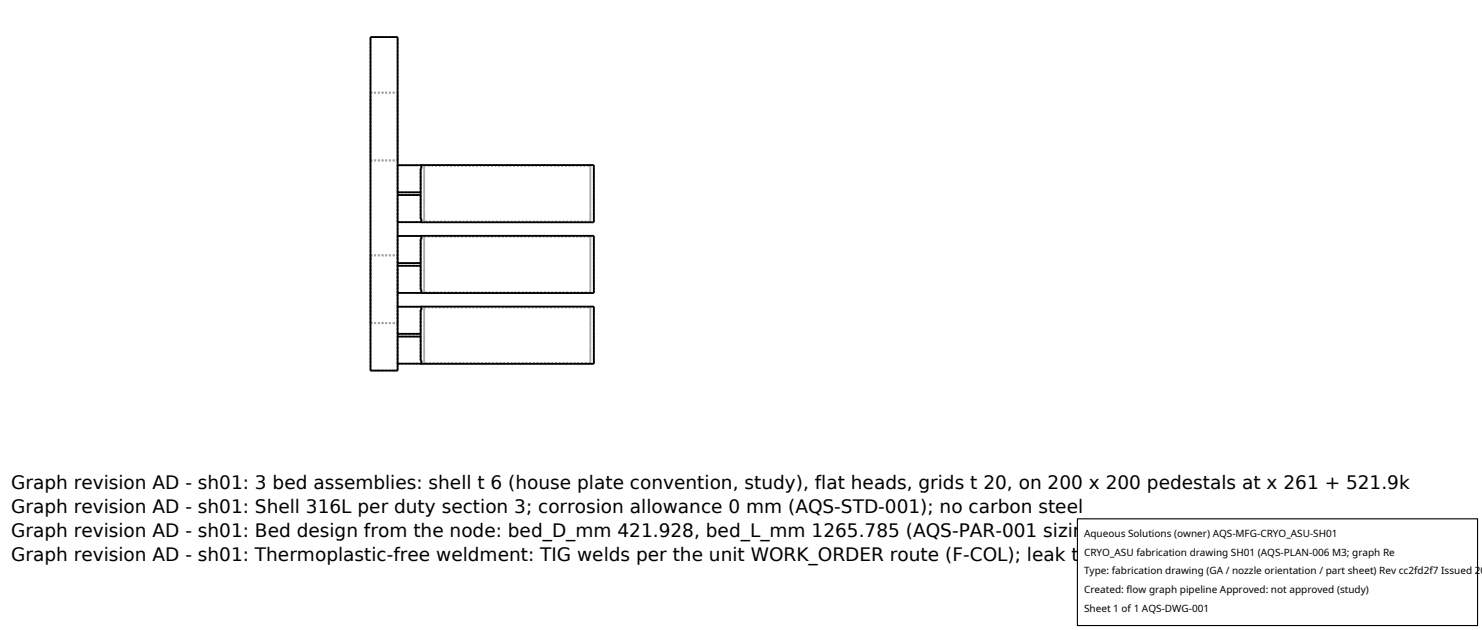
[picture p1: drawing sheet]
<svg xmlns="http://www.w3.org/2000/svg" width="212mm" height="90mm" viewBox="0 0 212 90" stroke-linecap="round" stroke-linejoin="round" font-family="sans-serif">
<defs><g id="words">
<g font-size="2.6">
<text x="1.6" y="69.8">Graph revision AD - sh01: 3 bed assemblies: shell t 6 (house plate convention, study), flat heads, grids t 20, on 200 x 200 pedestals at x 261 + 521.9k</text>
<text x="1.6" y="73.3">Graph revision AD - sh01: Shell 316L per duty section 3; corrosion allowance 0 mm (AQS-STD-001); no carbon steel</text>
<text x="1.6" y="76.7">Graph revision AD - sh01: Bed design from the node: bed_D_mm 421.928, bed_L_mm 1265.785 (AQS-PAR-001 sizing)</text>
<text x="1.6" y="80.2">Graph revision AD - sh01: Thermoplastic-free weldment: TIG welds per the unit WORK_ORDER route (F-COL); leak test of each bed</text>
</g>
<g font-size="1.4">
<text x="154.8" y="76.6">Aqueous Solutions (owner) AQS-MFG-CRYO_ASU-SH01</text>
<text x="154.8" y="79.3">CRYO_ASU fabrication drawing SH01 (AQS-PLAN-006 M3; graph Re</text>
<text x="154.8" y="82">Type: fabrication drawing (GA / nozzle orientation / part sheet) Rev cc2fd2f7 Issued 20</text>
<text x="154.8" y="84.7">Created: flow graph pipeline Approved: not approved (study)</text>
<text x="154.8" y="87.4">Sheet 1 of 1 AQS-DWG-001</text>
</g>
</g></defs>
<g fill="none" stroke="#a0a0a0" stroke-width=".26" stroke-dasharray=".3 .3" stroke-linecap="butt">
<path d="M52.9 5.3h3.9M52.9 13.2h3.9M52.9 36.5h3.9M52.9 22.9h3.9M52.9 22.9v-9.7M56.8 38v-.4M56.8 37.6v-3.9M56.8 31.7v-3.9M56.8 27.5v-3.9M56.8 22.9v-9.7M56.8 37.6v-1.1M56.8 38h3.3"/>
<path d="M56.8 37.6h3.3M56.8 33.7h3.4M56.8 31.7h3.4M56.8 27.8h3.3M56.8 27.5h3.3M56.8 23.6h3.4M60.1 38v3.4M60.1 34.2v3.4M60.1 27.8v3.5M60.1 24.1v3.4M60.1 31.3v-7.2M60.2 34.2v-.5"/>
<path d="M60.2 34.2h-.1M60.2 33.7h-.1M60.2 31.7h-.1M60.2 31.3h-.1M60.2 31.7v-.4M60.2 24.1v-.5M60.2 24.1h-.1M60.2 23.6h-.1M60.2 33.7v.5M60.2 31.3v.4M60.2 23.6v.5M60.6 23.7h23.7"/>
<path d="M60.6 23.7v7.9M60.6 31.6v-7.9M60.6 33.8h23.7M60.6 33.8v7.9M84.3 23.7v7.9M84.3 31.6v-7.9M84.3 33.8v7.9M84.3 31.6h-23.7M84.8 31.7v-8.1M52.9 52.9h3.9M52.9 52.9v-47.6M52.9 46.1v-9.6"/>
<path d="M52.9 46.1h3.9M56.8 43.8h3.4M56.8 47.7v-3.9M56.8 51.9v-3.8M56.8 51.9h3.4M56.8 48.1h3.3M56.8 47.7h3.3M56.8 52.9v-47.6M56.8 43.8v-2M56.8 41.8v-3.8M56.8 46.1v-2.3M56.8 41.8h3.4"/>
<path d="M60.1 51.5v-7.2M60.1 44.3v3.4M60.1 48.1v3.4M60.1 41.4v-7.2M60.2 43.8h-.1M60.2 44.3v-.5M60.2 51.9v-.4M60.2 51.9h-.1M60.2 51.5v.4M60.2 51.5h-.1M60.2 44.3h-.1M60.2 43.8v.5"/>
<path d="M60.2 41.8h-.1M60.2 41.4h-.1M60.2 41.8v-.4M60.2 41.4v.4M60.6 43.9h23.7M60.6 43.9v7.9M60.6 51.8v-7.9M60.6 41.7v-7.9M84.3 43.9v7.9M84.3 51.8v-7.9M84.3 41.7v-7.9M84.3 51.8h-23.7"/>
<path d="M84.3 41.7h-23.7M84.8 51.9v-8.1M84.8 41.8v-8.1"/>
</g>
<g fill="none" stroke="#000" stroke-width=".26">
<path d="M52.9 5.3h3.9v47.6h-3.9zM56.8 23.6h3.4v.5h-.1v7.2h.1v.4h-3.4M56.8 33.7h3.4v.5h-.1v7.2h.1v.4h-3.4M56.8 38h3.3M56.8 37.6h3.3M56.8 27.8h3.3M56.8 27.5h3.3M60.1 23.6h24.7v8.1h-24.7M60.1 33.7h24.7v8.1h-24.7M56.8 43.8h3.4v.5h-.1v7.2h.1v.4h-3.4M56.8 47.7h3.3M56.8 48.1h3.3"/>
<path d="M60.1 43.8h24.7v8.1h-24.7"/>
</g>
<path d="M153.9 74.1h57.1v15.2h-57.1z" fill="#fff" stroke="#000" stroke-width=".16"/>
<use href="#words"/>
</svg>
